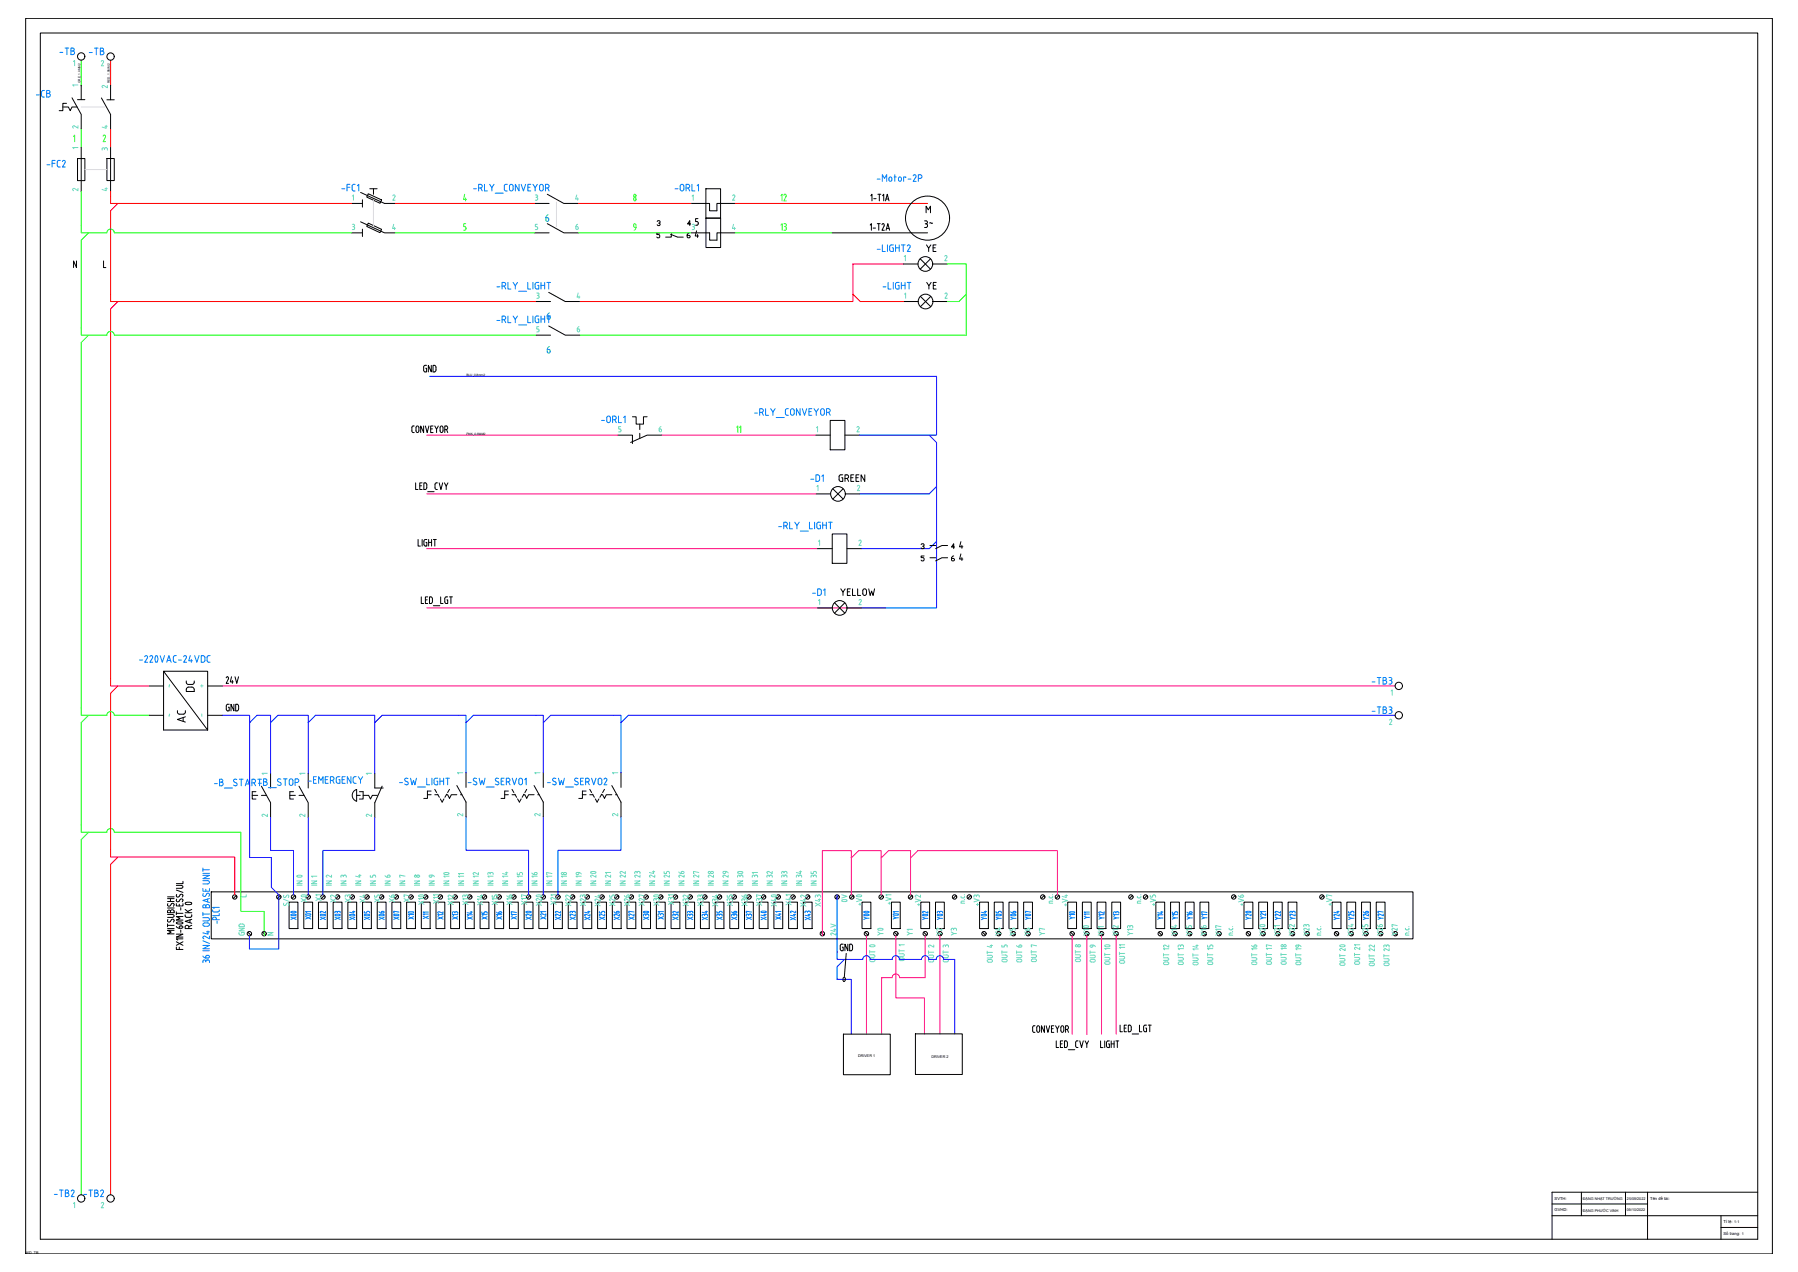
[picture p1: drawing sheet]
<svg xmlns="http://www.w3.org/2000/svg" width="1189mm" height="841mm" viewBox="0 0 1189 841" stroke-linecap="round" stroke-linejoin="round" font-family="sans-serif">
<defs><g id="words">
<text font-size="11.9" x="129" y="615" transform="rotate(-90 129 615)">RACK 0</text>
<g font-size="10.1" fill="#007fff">
<text x="312" y="129">-RLY_CONVEYOR</text>
<text x="498" y="277">-RLY_CONVEYOR</text>
<text x="514" y="352">-RLY_LIGHT</text>
<text x="839" y="619" transform="rotate(-90 839 619)">Y20</text>
</g>
<g font-size="10.1" fill="#6eddc1">
<text x="205" y="599" transform="rotate(-90 205 599)">X0</text>
<text x="283" y="599" transform="rotate(-90 283 599)">X10</text>
<text x="361" y="600" transform="rotate(-90 361 600)">X20</text>
<text x="438" y="600" transform="rotate(-90 438 600)">X30</text>
<text x="572" y="600" transform="rotate(-90 572 600)">+V0</text>
<text x="563" y="602" transform="rotate(-90 563 602)">0V</text>
<text x="586" y="621" transform="rotate(-90 586 621)">Y0</text>
</g>
<text font-size="10.1" fill="#00f" x="581" y="637" transform="rotate(-90 581 637)">OUT 0</text>
<g font-size="9.7" fill="#007fff">
<text x="328" y="194">-RLY_LIGHT</text>
<text x="328" y="216">-RLY_LIGHT</text>
<text x="516" y="600" transform="rotate(-90 516 600)">X40</text>
<text x="722" y="619" transform="rotate(-90 722 619)">Y10</text>
</g>
<text font-size="9.7" fill="#6eddc1" x="194" y="602" transform="rotate(-90 194 602)">S/S</text>
<g font-size="9.3">
<text x="130" y="459" transform="rotate(-90 130 459)">DC</text>
<text x="124" y="479" transform="rotate(-90 124 479)">AC</text>
</g>
<g font-size="8.4" fill="#007fff">
<text x="39" y="37">-TB</text>
<text x="30" y="112">-FC2</text>
<text x="579" y="168">-LIGHT2</text>
<text x="397" y="281">-ORL1</text>
<text x="535" y="320">-D1</text>
<text x="906" y="454">-TB3</text>
<text x="906" y="473">-TB3</text>
<text x="203" y="519">-EMERGENCY</text>
<text x="198" y="611" transform="rotate(-90 198 611)">X00</text>
<text x="207" y="611" transform="rotate(-90 207 611)">X01</text>
<text x="217" y="611" transform="rotate(-90 217 611)">X02</text>
<text x="227" y="611" transform="rotate(-90 227 611)">X03</text>
<text x="236" y="611" transform="rotate(-90 236 611)">X04</text>
<text x="246" y="611" transform="rotate(-90 246 611)">X05</text>
<text x="256" y="611" transform="rotate(-90 256 611)">X06</text>
<text x="266" y="611" transform="rotate(-90 266 611)">X07</text>
<text x="275" y="610" transform="rotate(-90 275 610)">X10</text>
<text x="353" y="609" transform="rotate(-90 353 609)">X20</text>
<text x="431" y="609" transform="rotate(-90 431 609)">X30</text>
<text x="508" y="609" transform="rotate(-90 508 609)">X40</text>
<text x="576" y="611" transform="rotate(-90 576 611)">Y00</text>
<text x="596" y="611" transform="rotate(-90 596 611)">Y01</text>
<text x="615" y="611" transform="rotate(-90 615 611)">Y02</text>
<text x="625" y="611" transform="rotate(-90 625 611)">Y03</text>
<text x="654" y="611" transform="rotate(-90 654 611)">Y04</text>
<text x="664" y="611" transform="rotate(-90 664 611)">Y05</text>
<text x="673" y="611" transform="rotate(-90 673 611)">Y06</text>
<text x="683" y="611" transform="rotate(-90 683 611)">Y07</text>
<text x="712" y="610" transform="rotate(-90 712 610)">Y10</text>
<text x="829" y="609" transform="rotate(-90 829 609)">Y20</text>
</g>
<g font-size="8.4">
<text x="610" y="152">3~</text>
<text x="612" y="168">YE</text>
<text x="279" y="247">GND</text>
<text x="554" y="320">GREEN</text>
<text x="149" y="471">GND</text>
</g>
<g font-size="7.9" fill="#007fff">
<text x="58" y="37">-TB</text>
<text x="23" y="65">-CB</text>
<text x="579" y="121">-Motor-2P</text>
<text x="225" y="127">-FC1</text>
<text x="446" y="127">-ORL1</text>
<text x="583" y="192">-LIGHT</text>
<text x="361" y="212">6</text>
<text x="536" y="395">-D1</text>
<text x="35" y="792">-TB2</text>
<text x="54" y="792">-TB2</text>
</g>
<g font-size="7.9" fill="#00b8b8">
<text x="360" y="147">6</text>
<text x="361" y="235">6</text>
</g>
<g font-size="7.9">
<text x="575" y="153">1-T2A</text>
<text x="612" y="192">YE</text>
<text x="271" y="287">CONVEYOR</text>
<text x="555" y="395">YELLOW</text>
<text x="149" y="453">24V</text>
<text x="555" y="630">GND</text>
<text x="682" y="684">CONVEYOR</text>
</g>
<g font-size="7.1" fill="#6edd00">
<text x="521" y="134" transform="rotate(-90 521 134)">12</text>
<text x="521" y="153" transform="rotate(-90 521 153)">13</text>
</g>
<g font-size="7.1" fill="#6eddc1">
<text x="380" y="153">6</text>
<text x="435" y="287">6</text>
<text x="259" y="586" transform="rotate(-90 259 586)">IN 6</text>
<text x="454" y="586" transform="rotate(-90 454 586)">IN 26</text>
<text x="213" y="597" transform="rotate(-90 213 597)">X1</text>
<text x="223" y="598" transform="rotate(-90 223 598)">X2</text>
<text x="243" y="598" transform="rotate(-90 243 598)">X4</text>
<text x="262" y="598" transform="rotate(-90 262 598)">X6</text>
<text x="272" y="597" transform="rotate(-90 272 597)">X7</text>
<text x="291" y="598" transform="rotate(-90 291 598)">X11</text>
<text x="301" y="599" transform="rotate(-90 301 599)">X12</text>
<text x="311" y="599" transform="rotate(-90 311 599)">X13</text>
<text x="320" y="599" transform="rotate(-90 320 599)">X14</text>
<text x="330" y="599" transform="rotate(-90 330 599)">X15</text>
<text x="340" y="599" transform="rotate(-90 340 599)">X16</text>
<text x="350" y="599" transform="rotate(-90 350 599)">X17</text>
<text x="369" y="599" transform="rotate(-90 369 599)">X21</text>
<text x="427" y="600" transform="rotate(-90 427 600)">X27</text>
<text x="447" y="599" transform="rotate(-90 447 599)">X31</text>
<text x="591" y="599" transform="rotate(-90 591 599)">+V1</text>
<text x="882" y="600" transform="rotate(-90 882 600)">+V7</text>
<text x="388" y="600" transform="rotate(-90 388 600)">X23</text>
<text x="398" y="600" transform="rotate(-90 398 600)">X24</text>
<text x="408" y="600" transform="rotate(-90 408 600)">X25</text>
<text x="418" y="600" transform="rotate(-90 418 600)">X26</text>
<text x="456" y="600" transform="rotate(-90 456 600)">X32</text>
<text x="466" y="600" transform="rotate(-90 466 600)">X33</text>
<text x="476" y="600" transform="rotate(-90 476 600)">X34</text>
<text x="485" y="600" transform="rotate(-90 485 600)">X35</text>
<text x="495" y="600" transform="rotate(-90 495 600)">X36</text>
<text x="534" y="600" transform="rotate(-90 534 600)">X42</text>
<text x="544" y="600" transform="rotate(-90 544 600)">X43</text>
<text x="610" y="600" transform="rotate(-90 610 600)">+V2</text>
<text x="649" y="600" transform="rotate(-90 649 600)">+V3</text>
<text x="707" y="600" transform="rotate(-90 707 600)">+V4</text>
<text x="765" y="600" transform="rotate(-90 765 600)">+V5</text>
<text x="824" y="600" transform="rotate(-90 824 600)">+V6</text>
<text x="163" y="619" transform="rotate(-90 163 619)">GND</text>
<text x="605" y="619" transform="rotate(-90 605 619)">Y1</text>
<text x="624" y="619" transform="rotate(-90 624 619)">Y2</text>
<text x="634" y="619" transform="rotate(-90 634 619)">Y3</text>
<text x="663" y="619" transform="rotate(-90 663 619)">Y4</text>
<text x="682" y="619" transform="rotate(-90 682 619)">Y6</text>
<text x="692" y="619" transform="rotate(-90 692 619)">Y7</text>
<text x="731" y="619" transform="rotate(-90 731 619)">Y11</text>
<text x="740" y="619" transform="rotate(-90 740 619)">Y12</text>
<text x="750" y="619" transform="rotate(-90 750 619)">Y13</text>
<text x="779" y="619" transform="rotate(-90 779 619)">Y14</text>
<text x="789" y="619" transform="rotate(-90 789 619)">Y15</text>
<text x="809" y="619" transform="rotate(-90 809 619)">Y17</text>
<text x="847" y="619" transform="rotate(-90 847 619)">Y21</text>
<text x="857" y="619" transform="rotate(-90 857 619)">Y22</text>
<text x="867" y="619" transform="rotate(-90 867 619)">Y23</text>
<text x="896" y="619" transform="rotate(-90 896 619)">Y24</text>
<text x="906" y="619" transform="rotate(-90 906 619)">Y25</text>
<text x="915" y="619" transform="rotate(-90 915 619)">Y26</text>
<text x="925" y="619" transform="rotate(-90 925 619)">Y27</text>
<text x="628" y="637" transform="rotate(-90 628 637)">OUT 3</text>
<text x="658" y="637" transform="rotate(-90 658 637)">OUT 4</text>
<text x="667" y="637" transform="rotate(-90 667 637)">OUT 5</text>
<text x="677" y="637" transform="rotate(-90 677 637)">OUT 6</text>
<text x="687" y="637" transform="rotate(-90 687 637)">OUT 7</text>
<text x="716" y="637" transform="rotate(-90 716 637)">OUT 8</text>
<text x="774" y="639" transform="rotate(-90 774 639)">OUT 12</text>
<text x="793" y="639" transform="rotate(-90 793 639)">OUT 14</text>
<text x="832" y="639" transform="rotate(-90 832 639)">OUT 16</text>
<text x="861" y="639" transform="rotate(-90 861 639)">OUT 19</text>
<text x="910" y="640" transform="rotate(-90 910 640)">OUT 22</text>
<text x="920" y="640" transform="rotate(-90 920 640)">OUT 23</text>
</g>
<g font-size="7.1" fill="#007fff">
<text x="333" y="609" transform="rotate(-90 333 609)">X16</text>
<text x="372" y="609" transform="rotate(-90 372 609)">X22</text>
<text x="382" y="609" transform="rotate(-90 382 609)">X23</text>
<text x="391" y="609" transform="rotate(-90 391 609)">X24</text>
<text x="401" y="609" transform="rotate(-90 401 609)">X25</text>
<text x="411" y="609" transform="rotate(-90 411 609)">X26</text>
<text x="421" y="609" transform="rotate(-90 421 609)">X27</text>
<text x="450" y="609" transform="rotate(-90 450 609)">X32</text>
<text x="459" y="609" transform="rotate(-90 459 609)">X33</text>
<text x="469" y="609" transform="rotate(-90 469 609)">X34</text>
<text x="479" y="609" transform="rotate(-90 479 609)">X35</text>
<text x="489" y="609" transform="rotate(-90 489 609)">X36</text>
<text x="498" y="609" transform="rotate(-90 498 609)">X37</text>
<text x="527" y="609" transform="rotate(-90 527 609)">X42</text>
<text x="537" y="609" transform="rotate(-90 537 609)">X43</text>
<text x="790" y="609" transform="rotate(-90 790 609)">Y16</text>
<text x="858" y="609" transform="rotate(-90 858 609)">Y23</text>
<text x="887" y="609" transform="rotate(-90 887 609)">Y24</text>
<text x="896" y="609" transform="rotate(-90 896 609)">Y25</text>
<text x="906" y="609" transform="rotate(-90 906 609)">Y26</text>
<text x="916" y="609" transform="rotate(-90 916 609)">Y27</text>
<text x="799" y="619" transform="rotate(-90 799 619)">Y16</text>
</g>
<text font-size="7.1" fill="#00f" x="619" y="637" transform="rotate(-90 619 637)">OUT 2</text>
<g font-size="6.6" fill="#6eddc1">
<text x="233" y="598" transform="rotate(-90 233 598)">X3</text>
<text x="252" y="598" transform="rotate(-90 252 598)">X5</text>
<text x="505" y="600" transform="rotate(-90 505 600)">X37</text>
<text x="524" y="599" transform="rotate(-90 524 599)">X41</text>
<text x="379" y="600" transform="rotate(-90 379 600)">X22</text>
<text x="554" y="619" transform="rotate(-90 554 619)">24V</text>
<text x="672" y="619" transform="rotate(-90 672 619)">Y5</text>
<text x="725" y="637" transform="rotate(-90 725 637)">OUT 9</text>
<text x="852" y="639" transform="rotate(-90 852 639)">OUT 18</text>
</g>
<text font-size="6.6" fill="#007fff" x="848" y="609" transform="rotate(-90 848 609)">Y22</text>
<text font-size="6.2" fill="#6edd00" x="491" y="287" transform="rotate(-90 491 287)">11</text>
<g font-size="5.3" fill="#6eddc1">
<text x="67" y="86">4</text>
<text x="67" y="127">4</text>
<text x="639" y="598" transform="rotate(-90 639 598)">n.c.</text>
<text x="875" y="619" transform="rotate(-90 875 619)">n.c.</text>
<text x="933" y="619" transform="rotate(-90 933 619)">n.c.</text>
</g>
<g font-size="4.9" fill="#6eddc1">
<text x="47" y="86">2</text>
<text x="67" y="101">3</text>
<text x="173" y="541">2</text>
<text x="197" y="541">2</text>
<text x="241" y="541">2</text>
<text x="302" y="541">2</text>
<text x="353" y="541">2</text>
<text x="404" y="541">2</text>
<text x="176" y="619">N</text>
</g>
<g font-size="4.4" fill="#6eddc1">
<text x="67" y="59">2</text>
<text x="47" y="127">2</text>
<text x="132" y="455">+</text>
<text x="158" y="594">L</text>
</g>
<g font-size="3.5" fill="#6eddc1">
<text x="47" y="58">1</text>
<text x="47" y="99">1</text>
<text x="173" y="513">1</text>
<text x="197" y="513">1</text>
<text x="241" y="513">1</text>
<text x="302" y="513">1</text>
<text x="353" y="513">1</text>
<text x="404" y="513">1</text>
</g>
<g font-size="2.7">
<text x="1028" y="793">SVTH:</text>
<text x="1091" y="794">Tên đề tài:</text>
<text x="1028" y="801">GVHD:</text>
<text x="1140" y="809">Tỉ lệ: 1:1</text>
<text x="1140" y="817">Số trang: 1</text>
</g>
<g font-size="2.4">
<text x="567" y="699">DRIVER 1</text>
<text x="616" y="699">DRIVER 2</text>
<text x="1047" y="794">ĐẶNG NHẬT TRƯỜNG</text>
<text x="1076" y="793">25/09/2022</text>
<text x="1047" y="801">ĐẶNG PHƯỚC VINH</text>
<text x="1076" y="801">09/10/2022</text>
<text x="17" y="829">WD_TB</text>
</g>
<g font-size="2">
<text x="53" y="55" transform="rotate(-90 53 55)">GRE_1.0MM2</text>
<text x="73" y="55" transform="rotate(-90 73 55)">RED_1.5MM2</text>
<text x="308" y="248">BLU_0.8mm2</text>
<text x="308" y="287">PNK_0.8MM2</text>
</g>
</g></defs>
<!-- layer: 0 -->
<path d="M17 12h1155v817h-1155zM27 22h1135v797h-1135zM558 684h31v27h-31zM605 684h31v26h-31zM1026 796h63M1046 788v16M1075 788v16M1089 788v31M1162 788h-136v31M1026 804h136M1138 804v15M1138 812h24" fill="none" stroke="#000" stroke-width=".66"/>
<!-- layer: BLK_ -->
<path d="M550 154h63" fill="none" stroke="#000" stroke-width=".66"/>
<!-- layer: RED_1.5mm2 -->
<path d="M73 40v16M73 85v13M73 127v8h5l-5 4v60h281M78 135h154M262 135h91M383 135h74M486 135h127M597 175h-33v20M78 199l-5 5v250h25M383 199h181v-4l5 4h28M78 454l-5 4v109h82v25M78 567l-5 5v218" fill="none" stroke="#f00" stroke-width=".66"/>
<!-- layer: SYMS -->
<g fill="none" stroke="#000" stroke-width=".66">
<path d="M54 56v10M73 56v10M42 71h3l1 2 2-2h3M44 68h-2v5h-3M48 65l6 11v9M51 66h5M67 65l6 11v9M71 66h5M54 98v29M73 98v29M51 105h5v14h-5zM71 105h5v14h-5z"/>
<path d="M232 135h8M238 127l16 8h8M240 132v5M243 128l9 4-1 2-9-4zM245 125h4M247 125v3M353 135h10M362 128l11 7h10M457 135h12v4h5v-4h12M467 125h9v19h-9zM232 154h8M238 147l16 7h8"/>
<path d="M240 152v4M243 148l9 4-1 2-9-4zM353 154h10M362 148l11 6h10M457 154h12v5h5v-5h12M467 144h9v20h-9zM597 175h10M608 171l7 7M615 171l-7 7M617 175h9M354 199h10M363 193l11 6h9"/>
<path d="M597 199h10M609 196l6 7M615 196l-6 7M617 199h10M363 216l11 6h9M354 222h10M418 276h3v4h4v-4h3M549 278h10v19h-10zM408 288h10v5M423 280v4M423 286v4M438 288h-10l-11 5"/>
<path d="M539 288h10M559 288h9M540 327h9M551 323l7 7M558 323l-7 7M559 327h10M550 353h10v19h-10zM541 363h9M560 363h10M552 399l7 6M559 399l-7 6M541 402h9"/>
<path d="M560 402h10M98 454h10M108 444h29v39zM108 444v39h29M137 454h10M98 473h10M137 473h10M173 520l6 11v9M179 511v10M198 520l6 11v9M248 511v10h5M253 520l-5 11v9"/>
<path d="M302 519l6 11v10M308 511v10M353 519l6 11v10M359 511v10M405 519l6 11v10M411 511v10M167 526h3M169 523h-2v5h2M173 526h3M192 526h3M194 523h-2v5h2M198 526h3"/>
<path d="M234 523l2-1v8a4 4 0 0 1-2-7zM236 526h2M238 523h2v5h-2M240 526h4l1 2 1-2h4M283 525h2M285 523h-2v5h-3M287 525h3M287 522l2 2M289 525l2 2M291 528l1 2 2-2M295 525h1l1 3 1-3h4M295 525l-1 2"/>
<path d="M297 522l-1 2M304 525h1M334 525h2M336 523h-2v5h-3M339 525h2M339 522l1 2M340 525l2 2M342 528l1 2 2-2M346 525h1l1 3 1-3h4M346 525l-1 2M348 522l-1 2M356 525h1"/>
<path d="M385 525h3M388 523h-3v5h-2M390 525h2M390 522l1 2M392 525l1 2M394 528l1 2 1-2M398 525l2 3 1-3h4M398 525l-1 2M400 522l-2 2M407 525h1M140 590h794v31h-794zM156 592l-2 2"/>
<path d="M191 596h6v18h-6zM201 596h6v18h-6zM211 596h5v18h-5zM220 596h6v18h-6zM230 596h6v18h-6zM240 596h6v18h-6zM249 596h6v18h-6zM259 596h6v18h-6zM269 596h6v18h-6zM279 596h5v18h-5zM288 596h6v18h-6zM298 596h6v18h-6z"/>
<path d="M308 596h6v18h-6zM317 596h6v18h-6zM327 596h6v18h-6zM337 596h6v18h-6zM347 596h5v18h-5zM356 596h6v18h-6zM366 596h6v18h-6zM376 596h6v18h-6zM385 596h6v18h-6zM395 596h6v18h-6zM405 596h6v18h-6zM415 596h5v18h-5z"/>
<path d="M424 596h6v18h-6zM434 596h6v18h-6zM444 596h6v18h-6zM453 596h6v18h-6zM463 596h6v18h-6zM473 596h6v18h-6zM483 596h5v18h-5zM492 596h6v18h-6zM502 596h6v18h-6zM512 596h6v18h-6zM521 596h6v18h-6zM531 596h6v18h-6z"/>
<path d="M570 596h6v18h-6zM584 592l-2 2M589 596h6v18h-6zM603 592l-2 2M609 596h6v18h-6zM619 596h5v18h-5zM632 592l-2 2M642 592l-2 2M648 596h6v18h-6zM657 596h6v18h-6zM667 596h6v18h-6zM677 596h6v18h-6z"/>
<path d="M691 592l-3 2M700 592l-2 2M706 596h6v18h-6zM716 596h6v18h-6zM725 596h6v18h-6zM735 596h6v18h-6zM749 592l-2 2M759 592l-3 2M764 596h6v18h-6zM774 596h6v18h-6zM784 596h6v18h-6zM793 596h6v18h-6z"/>
<path d="M817 592l-2 2M823 596h5v18h-5zM832 596h6v18h-6zM842 596h6v18h-6zM852 596h6v18h-6zM875 592l-2 2M881 596h6v18h-6zM891 596h5v18h-5zM900 596h6v18h-6zM910 596h6v18h-6zM164 616l2 2M174 616l2 2"/>
<path d="M543 616l2 2M591 616l2 2M611 616l2 2M650 616l2 2M708 616l2 2M766 616l2 2M824 616l3 2M883 616l2 2"/>
<circle cx="54" cy="37" r="2.4"/>
<circle cx="73" cy="37" r="2.4"/>
<circle cx="613" cy="144" r="15"/>
<circle cx="612" cy="175" r="5"/>
<circle cx="612" cy="199" r="5"/>
<circle cx="554" cy="327" r="5"/>
<circle cx="555" cy="402" r="5"/>
<circle cx="925" cy="454" r="2.4"/>
<circle cx="925" cy="473" r="2.4"/>
<circle cx="155" cy="593" r="1.5"/>
<circle cx="583" cy="593" r="1.5"/>
<circle cx="602" cy="593" r="1.5"/>
<circle cx="631" cy="593" r="1.5"/>
<circle cx="641" cy="593" r="1.5"/>
<circle cx="689" cy="593" r="1.5"/>
<circle cx="699" cy="593" r="1.5"/>
<circle cx="748" cy="593" r="1.5"/>
<circle cx="757" cy="593" r="1.5"/>
<circle cx="816" cy="593" r="1.5"/>
<circle cx="874" cy="593" r="1.5"/>
<circle cx="165" cy="617" r="1.5"/>
<circle cx="175" cy="617" r="1.5"/>
<circle cx="544" cy="617" r="1.5"/>
<circle cx="592" cy="617" r="1.5"/>
<circle cx="612" cy="617" r="1.5"/>
<circle cx="651" cy="617" r="1.5"/>
<circle cx="709" cy="617" r="1.5"/>
<circle cx="767" cy="617" r="1.5"/>
<circle cx="825" cy="617" r="1.5"/>
<circle cx="884" cy="617" r="1.5"/>
<circle cx="54" cy="792" r="2.4"/>
<circle cx="73" cy="792" r="2.4"/>
</g>
<!-- layer: TERMS -->
<g fill="none" stroke="#6eddc1" stroke-width=".66">
<path d="M49 41v-1v3M67 41a.8 .8 0 0 1 1-1 .8 .8 0 0 1 0 1l-1 3h2M233 130l1-1v3M260 129a.8 .8 0 0 1 1 0 .8 .8 0 0 1 0 1l-1 2h1M381 129v3h2M382 131v1M458 130v-1v3M484 129a.8 .8 0 0 1 1 0 .8 .8 0 0 1 1 1l-2 2h2M233 148h1M233 150h1M234 148a.8 .8 0 0 1 0 1 .8 .8 0 0 1 0 1M234 150a1 1 0 0 1 0 1 1 1 0 0 1 0 1h-1"/>
<path d="M260 148v3h2M261 150v2M355 148h-1v2h1a1 1 0 0 1 1 1 1 1 0 0 1-1 1h-1M458 148h.1M458 150h.1M458 148a.8 .8 0 0 1 1 1 .8 .8 0 0 1-1 1M458 150a1 1 0 0 1 1 1 1 1 0 0 1-1 1M485 148l-1 3h2M486 150v2M598 170l1-1v3M625 169a.8 .8 0 0 1 1 0 .8 .8 0 0 1 0 1l-1 2h1M356 196v1h-1"/>
<path d="M382 194v2h1M383 196v1M598 195l1-1v3M625 194a.8 .8 0 0 1 1 0 .8 .8 0 0 1 0 1l-1 2h1M356 219h-1M382 218h1a.9 .9 0 0 1 0 1 .9 .9 0 0 1-1 0zM383 216l-1 2M410 284a1 1 0 0 1 1 1 1 1 0 0 1-1 1h-1M540 283l1-1v4M567 283a.8 .8 0 0 1 1-1 .8 .8 0 0 1 0 1l-1 3h1M540 322l1-1v3M568 322l-1 2h1"/>
<path d="M541 358l1-1v4M568 358a.8 .8 0 0 1 1-1 .8 .8 0 0 1 0 1l-1 3h1M541 397l1-1v4M569 398l-1 2h2M112 453v1M920 457l1-1v4M112 472v2M133 472v2M919 476a.8 .8 0 0 1 1 0 .8 .8 0 0 1 0 1l-1 2h1M196 579h1a1.6 1.6 0 0 1 3 1h-1a1.9 1.9 0 0 1-3-1zM210 579h-4l1 1M217 579a.7 .7 0 0 0-1 0 .7 .7 0 0 0 0 1"/>
<path d="M219 579v1l-2-1M225 579v1M225 579a.8 .8 0 0 1 1 0 .8 .8 0 0 1 1 0h1h1M227 579v1M229 579v1M237 579h2M238 578v2l-3-1M245 579v1h1v-1M246 579h2M248 579v1M268 579h-4l1 1M286 579l1 1"/>
<path d="M286 579h-2a.8 .8 0 0 0 0 1 .8 .8 0 0 0 1 0l1-1M286 579h.1M294 578h-1a2 2 0 0 1 4 0M294 578h3M297 579h-4l1 1M307 579h-4l1 1M307 578h-4h1M316 579h-3l1 1M316 577v1l-2-1a.7 .7 0 0 0-1 0 .7 .7 0 0 0 0 1M324 578a.8 .8 0 0 0-1-1 .8 .8 0 0 0 0 1M325 577l-1 1M325 577h1v1"/>
<path d="M326 579h-3v1M334 577h2M335 577v1h-3M336 579h-4l1 1M342 577v1h2v-1h1v1M345 579h-3l1 1M352 577l1 1M353 577h1a.8 .8 0 0 1 1 0 .8 .8 0 0 1-1 1h-1zM355 579h-3v1M365 579h-4l1 1M365 578l-4-1 1 1M375 579h-4l1 1"/>
<path d="M383 577v1a1 1 0 0 1-2 0 .9 .9 0 0 1 0-1h2l1 1M384 579h-3l1 1M391 577v-1a1.6 1.6 0 0 1 3 1h-1a1.6 1.6 0 0 1-2 0zM394 579v1l-2-1a.7 .7 0 0 0-1 0 .7 .7 0 0 0 0 1M404 579v1l-3-1a.7 .7 0 0 0-1 0 .7 .7 0 0 0 1 1M404 577h-4l1 1M413 579v1l-2-1a.7 .7 0 0 0-1 0 .7 .7 0 0 0 1 1M413 576v2l-2-2a.7 .7 0 0 0-1 1 .7 .7 0 0 0 1 1M421 577l1-1h1v2M421 577h.1M421 577a.8 .8 0 0 0-1-1 .8 .8 0 0 0 0 1v1M423 579v1l-2-1a.7 .7 0 0 0-1 0 .7 .7 0 0 0 0 1"/>
<path d="M431 576h2M432 576v2l-3-1M433 579v1l-2-1a1 1 0 0 0-2 0 .7 .7 0 0 0 1 1M439 576v2h2v-2h1l1 1v1M440 579a.7 .7 0 0 0-1 0 .7 .7 0 0 0 1 1M443 579v1l-3-1M462 579v1l-2-1a.7 .7 0 0 0-1 0 .7 .7 0 0 0 0 1M462 577l-3-1v2M472 579v1l-3-1a.7 .7 0 0 0-1 0 .7 .7 0 0 0 1 1M480 576v1a1.1 1.1 0 0 1-2 1 1 1 0 0 1 0-2h2l1 1M481 579v1l-2-1a.7 .7 0 0 0-1 0 .7 .7 0 0 0 1 1M488 579a.8 .8 0 0 1 1 0h1h1"/>
<path d="M488 579v1M488 577v-1a1.6 1.6 0 0 1 3 1h-1a1.6 1.6 0 0 1-2 0zM489 579v1M491 579v1M497 579v1M497 579a.8 .8 0 0 1 1 0 .8 .8 0 0 1 1 0h1h1M499 579v1M501 577h-4l1 1M501 579v1M507 579v1M507 579a.8 .8 0 0 1 1 0 .8 .8 0 0 1 1 0h2M509 579v1"/>
<path d="M511 576v2l-3-2a.7 .7 0 0 0-1 1 .7 .7 0 0 0 1 1M511 579v1M517 579a.8 .8 0 0 1 1 0h1h1M517 579v1M518 577a.8 .8 0 0 0 0-1 .8 .8 0 0 0-1 1v1M518 577l1-1h1v2M518 577h.1M518 579v1M520 579v1M527 579a.8 .8 0 0 1 1 0h1h1M527 579v1M528 579v1"/>
<path d="M529 576h1M529 576v2l-2-1M530 579v1M536 576v2h2v-2h1l1 1v1M536 579v1M536 579a.8 .8 0 0 1 1 0 .8 .8 0 0 1 1 0h1h1M538 579v1M540 579v1M206 582h4l-4 2h4M206 585h4M216 582h3l-3 2h3M216 585h3"/>
<path d="M225 582h4l-4 2h4M225 585h4M235 582h4l-4 2h4M235 585h4M245 582h3l-3 2h3M245 585h3M264 582h4l-4 2h4M264 585h4M284 582h3l-3 2h3M284 585h3M293 582h4l-4 2h4M293 585h4"/>
<path d="M303 582h4l-4 2h4M303 585h4M313 582h3l-3 2h3M313 585h3M323 582h3l-3 2h3M323 585h3M332 582h4l-4 2h4M332 585h4M342 582h3l-3 2h3M342 585h3M361 582h4l-4 2h4M361 585h4"/>
<path d="M371 582h4l-4 2h4M371 585h4M381 582h3l-3 2h3M381 585h3M391 582h3l-3 2h3M391 585h3M400 582h4l-4 2h4M400 585h4M410 582h3l-3 2h3M410 585h3M420 582h3l-3 2h3M420 585h3"/>
<path d="M439 582h4l-4 2h4M439 585h4M459 582h3l-3 2h3M459 585h3M468 582h4l-4 2h4M468 585h4M478 582h3l-3 2h3M478 585h3M488 582h3l-3 2h3M488 585h3M497 582h4l-4 2h4M497 585h4"/>
<path d="M507 582h4l-4 2h4M517 582h3l-3 2h3M517 585h3M527 582h3l-3 2h3M527 585h3M536 582h4l-4 2h4M536 585h4M694 593v1h1l1-1M696 595h.1M696 592h.1M696 596h-2v1h2M752 593v1h2v-1"/>
<path d="M754 595h.1M754 592h.1M754 596h-2v1h2M813 614v1h2v-1M815 616h.1M815 613h.1M815 617h-2v1h2M594 631h3a.9 .9 0 0 1 1 0 .9 .9 0 0 1-1 1h-3M594 629h4M594 628v2M595 634l2-1a.9 .9 0 0 1 1 1 .9 .9 0 0 1-1 1h-2zM598 625h-4h1"/>
<path d="M730 633h3a.9 .9 0 0 1 1 1 .9 .9 0 0 1-1 1h-3M730 631h4M730 630v2M731 625a1.6 1.6 0 0 1 3 1h-1a1.6 1.6 0 0 1-2-1zM731 636h2a.9 .9 0 0 1 1 1 .9 .9 0 0 1-1 1l-2-1zM734 627h-4l1 1M740 632h3M740 634h3M740 630h4M740 630v1M743 635a.9 .9 0 0 1 1 1 .9 .9 0 0 1-1 1M743 632a.9 .9 0 0 1 1 1 .9 .9 0 0 1-1 1"/>
<path d="M743 635h-2a.9 .9 0 0 0-1 1 .9 .9 0 0 0 1 1h2M744 626h-4l1 1M744 625h-4h1M779 633h3a.9 .9 0 0 1 1 1 .9 .9 0 0 1-1 1h-3M779 631h4M779 630v2M779 636h3a.9 .9 0 0 1 1 1 .9 .9 0 0 1-1 1l-3-1zM781 625a.8 .8 0 0 0-1 0 .8 .8 0 0 0-1 0v1M781 625h1l1 1M781 625v1M783 627h-4l1 1M798 633h3a.9 .9 0 0 1 1 1 .9 .9 0 0 1-1 1h-3"/>
<path d="M798 625v1h2v-1h1h1v1M798 631h4M798 630v2M799 636h2a.9 .9 0 0 1 1 1 .9 .9 0 0 1-1 1l-2-1zM802 627h-4l1 1M837 633h3a.9 .9 0 0 1 1 1 .9 .9 0 0 1-1 1h-3M837 631h4M837 630v2M838 636h2a.9 .9 0 0 1 1 1 .9 .9 0 0 1-1 1l-2-1zM841 627h-4l1 1M841 625h-4l1 1M886 634h2a.9 .9 0 0 1 1 1 .9 .9 0 0 1-1 0h-2"/>
<path d="M886 632h3M886 631v2M886 625h1a1.6 1.6 0 0 1 2 1 1.6 1.6 0 0 1-3-1zM886 637h2a.9 .9 0 0 1 1 0 .9 .9 0 0 1-1 1h-2zM889 627v2l-2-2a.7 .7 0 0 0-1 0 .7 .7 0 0 0 0 1M896 633h2a.9 .9 0 0 1 1 1 .9 .9 0 0 1-1 1h-2M896 631h3M896 630v2M896 636h2a.9 .9 0 0 1 1 1 .9 .9 0 0 1-1 1l-2-1zM899 626v2l-2-2a.7 .7 0 0 0-1 1 .7 .7 0 0 0 0 1M899 625h-3M49 796v-1v4"/>
<path d="M67 796a.8 .8 0 0 1 1-1 .8 .8 0 0 1 0 1l-1 3h2"/>
<circle cx="275" cy="579" r=".7"/>
<circle cx="277" cy="579" r=".9"/>
<circle cx="372" cy="578" r=".7"/>
<circle cx="374" cy="578" r=".9"/>
<circle cx="469" cy="577" r=".7"/>
<circle cx="471" cy="577" r=".9"/>
</g>
<!-- layer: LINK -->
<path d="M54 71h15M71 112h-15M247 133v16M368 134v16" fill="none" stroke="#dcdcdc" stroke-width=".66"/>
<!-- layer: MISC -->
<g fill="none" stroke="#000" stroke-width=".66">
<path d="M612 141v-5l2 3 1-3v5M111 596h4M111 594h4M111 593h4M111 597v1a1 1 0 0 0 0 1 1 1 0 0 0 2 0v-1a1 1 0 0 1 2 0 1 1 0 0 1 0 1M113 594v2M121 583v1h-4M111 605h3a1 1 0 0 1 1 1 1 1 0 0 1-1 1h-3M111 614h4M111 612h4M111 611v2M111 600h4"/>
<path d="M111 608a1 1 0 0 0 0 2 1.1 1.1 0 0 0 2-1v-1a1.1 1.1 0 0 1 2 0 1.1 1.1 0 0 1 0 2M111 602h1h1a1.3 1.3 0 0 1 1 0 1.3 1.3 0 0 1 1 0v1h-4zM113 602v1M115 615h-4l2 1-2 1h4M117 618h4l-4 2h4M117 626v2h4M117 623l4 2M119 626v2M121 621h-4l1 1M121 623l-4 2"/>
</g>
<!-- layer: BLU_0.8mm2 -->
<g fill="none" stroke="#00f" stroke-width=".66">
<path d="M284 249h335v39h-51M614 288l5 5v29M569 327h45l5-5v36M570 363h44l5-5v44h-49M147 473h18v5l5-5h9v5l5-5h20v5l5-5h39v5l5-5h55v5l5-5h46v5l5-5h47v5l4-5h507M165 478v89h14v20l5 5v35h-19v-8M179 478v33M204 478v33M248 478v33M308 478v33M359 478v33M411 478v33"/>
<path d="M179 540v22h15v30M204 540v52M248 540v22h-34v30M308 540v22h41v30M359 540v52M411 540v22h-42v30M553 592v42h17M558 634l-5 5v9h10v36M614 634a2.5 2.5 0 0 0-2-2 2.5 2.5 0 0 0-3 2h-14a2.5 2.5 0 0 0-3-2 2.5 2.5 0 0 0-2 2h-15M619 634a2.5 2.5 0 0 1 2-2 2.5 2.5 0 0 1 3 2h7v50"/>
</g>
<!-- layer: GRE_1.0mm2 -->
<path d="M54 40v17M54 85v13M54 127v27h5l-5 5v63h17a2.5 2.5 0 0 1 2-3 2.5 2.5 0 0 1 3 3h278M59 154h12a2.5 2.5 0 0 1 2-3 2.5 2.5 0 0 1 3 3h156M262 154h91M383 154h74M486 154h64M626 175h13v47h-256M639 195l-5 4h-7M59 222l-5 4v247h5l-5 5v72h5l-5 5v235M59 473h12a2.5 2.5 0 0 1 2-3 2.5 2.5 0 0 1 3 3h22M59 550h12a2.5 2.5 0 0 1 2-2 2.5 2.5 0 0 1 3 2h83v53h16v16" fill="none" stroke="#0f0" stroke-width=".66"/>
<!-- layer: XREF -->
<g fill="none" stroke="#000" stroke-width=".66">
<path d="M435 146h1v1l-1 1M436 148v1h-1M436 154h-2v1l2 1v1h-2M443 155l5 2h4M444 154v3h-4M456 154l-2 1v2h1h1v-1h-2M457 148h-2l1-2v3M460 149h1M461 153l-1 3h2M461 155v2M461 145h-1v1h1a1.2 1.2 0 0 1 1 2 1.2 1.2 0 0 1-1 1M635 358l-1 4h3"/>
<path d="M609 360h1h1l-1 1M611 361v1v1l-2-1M611 368h-2v1h2v2l-2-1M615 361h4M615 369h4M627 361h-4l-4 2M627 369h-4l-4 2M631 368l-2 1v1l2 1v-1v-1h-2M631 362h-2l2-2v3M635 366l-1 4h3M636 361v2M636 369v2"/>
</g>
<!-- layer: WIREFIXED -->
<g fill="none" stroke="#000" stroke-width=".66">
<path d="M576 129l1-1v5M578 131h1M580 128h2M581 128v5M584 129v-1v5M586 133l1-5 1 5M586 132h1M51 173v4l-2-4v4M68 173v4h2M275 319v5h1M279 319h-1v5h1M289 319l-1 1v3v1h1"/>
<path d="M290 319l2 5 1-5M294 319l1 2 1-2M278 321h1M282 322v1l-2 1v-5l2 1v2M283 325h4M295 321v3M276 357v4h2M279 357v4M280 358v3h2v-2M281 357l-1 1M281 357h1M283 357v4"/>
<path d="M283 359h2M285 357v4M287 357h1M287 357v4M279 395v4h1M281 397h1M283 395h-2v4h2M286 398l-1 1h-1v-4h2v3M291 395v4h2M294 396v2M295 397h1v2h-1l-1-1M296 395h-1l-1 1"/>
<path d="M297 395h2M298 395v4M287 400h4M560 630l-2 16-1 1v1l1 1 1-1v-2M741 678v4h1M743 680h2M745 678h-2v4h2M746 678h1l1 1v2l-1 1h-1zM753 678v4h2M758 678h-1l-1 1v3h2v-2M759 678h2M760 678v4"/>
<path d="M698 688v5h2M701 690h1M703 688h-2v5h2M704 688h1l1 1v3l-1 1h-1zM706 694h5M712 688l-1 1v2l1 2M712 693h1M712 688h1M714 688l1 5 1-5M717 688l2 2 1-2M719 690v3M728 688v5h1"/>
<path d="M730 688v5M734 688h-2v1v3l2 1v-3h-1M735 690h2M735 688v5M737 688v5M738 688h2M739 688v5M749 684h4"/>
</g>
<!-- layer: PNK_0.8mm2 -->
<g fill="none" stroke="#ff007f" stroke-width=".66">
<path d="M282 288h126M438 288h101M282 327h258M282 363h259M282 402h303M147 454h775M563 567v25M583 567v25M602 567v25M699 592v-30h-92l-5 5v-5h-15l-4 5v-5h-15l-5 5v-5h-19v57M573 619v65M592 619v41h19v24"/>
<path d="M612 619v27h-17a2.5 2.5 0 0 0-3-2 2.5 2.5 0 0 0-2 2h-7v38M621 619v65M709 619v65M719 619v65M728 619v65M738 619v65"/>
</g>
<!-- layer: WIRENO -->
<g fill="none" stroke="#6edd00" stroke-width=".66">
<path d="M49 90v-1v5M68 90a.8 .8 0 0 1 1-1 1.1 1.1 0 0 1 1 2l-2 3h2M307 128l-1 4h2M308 131v2M419 131v-1a1.4 1.4 0 0 1 2 2 1 1 0 0 1-2 0zM308 148h-1v2a1.3 1.3 0 0 1 1 1 1.3 1.3 0 0 1-1 1M420 150a1.1 1.1 0 0 1-1-1 1.1 1.1 0 0 1 1-1 3 3 0 0 1-1 4M420 150h1"/>
<circle cx="420" cy="129" r=".9"/>
</g>
<!-- layer: TAGS -->
<g fill="none" stroke="#007fff" stroke-width=".66">
<path d="M92 436h2M96 434a1 1 0 0 1 1 0 1 1 0 0 1 0 1l-1 3h2M99 434a1 1 0 0 1 1 0 1 1 0 0 1 1 1l-2 3h2M103 434a2.3 2.3 0 0 1 1 2 2.3 2.3 0 0 1-1 2l-1-3zM106 433l1 5 2-5M110 438l2-5 1 5M111 437h2M117 433l-2 1v3v1h2M118 436h2M121 434a1 1 0 0 1 2 0 1 1 0 0 1 0 1l-2 3h2M126 433l-1 4h2M127 436v2"/>
<path d="M129 433l1 5 2-5M133 433l2 1v3v1h-2zM139 433l-2 1v3v1h2M142 518h2M145 515h1a1 1 0 0 1 1 1 1 1 0 0 1-1 1 1.2 1.2 0 0 1 2 1 1.4 1.4 0 0 1-2 2h-1zM145 517h1M156 518a1.2 1.2 0 0 1 0 2 1.2 1.2 0 0 1-2-1M157 515h-1a1.1 1.1 0 0 0-1 0 1.1 1.1 0 0 0 0 2l1 1M158 515h3M160 515v5M162 520l2-5 1 5M163 518h2"/>
<path d="M167 518h1a1.2 1.2 0 0 0 1-2 1.2 1.2 0 0 0-1-1h-1v5M168 518l1 2M170 515h3M171 518h2M172 515v5M174 515h1a1 1 0 0 1 1 1 1 1 0 0 1-1 1 1.2 1.2 0 0 1 2 1 1.2 1.2 0 0 1-2 1h-1zM174 517h1M186 515h-1a1.1 1.1 0 0 0-1 0 1.1 1.1 0 0 0 0 2h1a1.2 1.2 0 0 1 0 2 1.2 1.2 0 0 1-2 0M187 515h3M189 515v4M191 515a1.2 1.2 0 0 1 2 0 1.2 1.2 0 0 1 1 1v2a1.2 1.2 0 0 1-2 1 1.2 1.2 0 0 1-1-1zM195 517h1a1.2 1.2 0 0 0 2-1 1.2 1.2 0 0 0-2-1h-1v4"/>
<path d="M264 517h2M268 518l1 1M268 516l1 1a1 1 0 0 1 1 1 1 1 0 0 1-1 1M270 515h-1a1.1 1.1 0 0 0-1 0 1.1 1.1 0 0 0 0 1M271 515l1 4 1-3 1 3 1-4M282 515v4h2M286 515v4M289 515h-2v3l1 1h1v-3M291 515v4M291 516h2M293 515v4M295 515h2"/>
<path d="M296 515v4M310 517h1M313 518l1 1M314 515h1M314 515a1 1 0 0 0-1 0 1 1 0 0 0 0 1l2 1a1 1 0 0 1 0 1 1 1 0 0 1-1 1M317 515l1 4 1-3 1 3 1-4M327 518l2 1M330 515h-1a1.1 1.1 0 0 0-1 0 1.1 1.1 0 0 0 0 1l1 1a1 1 0 0 1 1 1 1 1 0 0 1-1 1M331 516h2M333 515h-2v4h2M335 517h1a1.2 1.2 0 0 0 1-1 1.2 1.2 0 0 0-1-1h-1v4M336 517l1 2"/>
<path d="M339 515l1 4 2-4M344 515h1v3a1.2 1.2 0 0 1-1 1 1.2 1.2 0 0 1-1-1zM347 516l1-1v4M362 517h2M365 518l2 1M368 515h-1a1.1 1.1 0 0 0-1 0 1.1 1.1 0 0 0 0 1l1 1a1 1 0 0 1 1 1 1 1 0 0 1-1 1M369 515l1 4 1-3 1 3 1-4M380 518l1 1M382 515a1.1 1.1 0 0 0-2 0 1.1 1.1 0 0 0 0 1l2 1a1 1 0 0 1 0 1 1 1 0 0 1-1 1M384 516h1M386 515h-2v4h2M387 517h1a1.2 1.2 0 0 0 2-1 1.2 1.2 0 0 0-2-1h-1v4"/>
<path d="M389 517l1 2M391 515l2 4 1-4M395 516a1.2 1.2 0 0 1 2-1 1.2 1.2 0 0 1 1 1v2a1.2 1.2 0 0 1-1 1 1.2 1.2 0 0 1-2-1M396 516v2M399 515a1 1 0 0 1 2 0 1 1 0 0 1 0 1l-2 3h2M148 521h6M177 521h6M276 520h5M321 520h6M374 520h5M145 600h-4l1 1M141 602v1h1"/>
<path d="M143 608v-1a1.3 1.3 0 0 0-1-1 1.3 1.3 0 0 0-1 1v1h4M144 609v1M145 604v1h-4M145 602l-1 1h-2M280 606l3 1M283 604h-3l1 1M283 603h-3l1 1M283 606l-3 1M289 606l4 2M293 605h-4h1M293 603v1l-2-1a.6 .6 0 0 0-1 0 .6 .6 0 0 0 0 1M293 606l-4 2"/>
<path d="M299 606l4 2M301 603h-1l-1 1M301 603v1M301 603a1 1 0 0 1 1 0 1 1 0 0 1 1 1M303 605h-4h1M303 606l-4 2M309 606l3 2M311 603h1M312 603v1l-3-1M312 605h-3h1M312 606l-3 2M319 603v1h1a1 1 0 0 1 1-1 1 1 0 0 1 1 0"/>
<path d="M319 606l3 2M322 605h-3M322 606l-3 2M322 603v1M338 606l4 2M342 605h-4h1M342 603h-4v1M342 606l-4 2M357 606l4 2M361 604v1l-2-1a.6 .6 0 0 0-1 0 .6 .6 0 0 0 0 1M361 603h-4h1M361 606l-4 2"/>
<path d="M435 606l4 2M437 605l-1-1-1 1M437 605h.1M437 604v1M438 604l1 1M439 603h-4h1M439 606l-4 2M513 606l3 2M515 604h1M516 604v1h-3M516 606l-3 2M727 606l1 1-1 1"/>
<path d="M728 607h2M730 605h-3M730 603v1l-2-1a.6 .6 0 0 0-1 0 .6 .6 0 0 0 0 1M736 606l2 1-2 1M738 603v1M738 603h-1l-1 1M738 603a1 1 0 0 1 1 0 1 1 0 0 1 1 1M738 607h2M740 605h-4h1M765 606l2 1-2 1M767 607h2M767 603h2"/>
<path d="M768 603v1l-3-1M769 605h-4h1M775 606l2 1-2 1M775 603v1h2a1 1 0 0 1 1-1 1 1 0 0 1 1 1M777 607h2M779 605h-4h1M795 606l1 1-1 1M798 605h-3M798 603h-3v1"/>
</g>
<!-- layer: DESC -->
<g fill="none" stroke="#007fff" stroke-width=".66">
<path d="M134 579h5l-5 2h5M134 574v2M134 577h5M134 575h5M134 599a1 1 0 0 1 1-1 1 1 0 0 1 1 1 1.2 1.2 0 0 1 1-1 1.2 1.2 0 0 1 2 1M134 599v1h5v-1M134 588v1h5v-1M134 584h3M134 582h3M134 591a1.1 1.1 0 0 0 0 2 1.1 1.1 0 0 0 2-1l1-1a1.1 1.1 0 0 1 1 0 1.1 1.1 0 0 1 0 2M136 588v1M136 599v1"/>
<path d="M137 582a1.1 1.1 0 0 1 2 1 1.1 1.1 0 0 1-2 1M137 594v2M139 594l-5 1 5 2M134 603v2M134 609h3M134 607h3M134 604h5M136 619h-1a.9 .9 0 0 0-1 1 .9 .9 0 0 0 1 1M137 616h2M137 610a1.1 1.1 0 0 1 2 1 1.1 1.1 0 0 1-2 1M137 607a1.1 1.1 0 0 1 2 1 1.1 1.1 0 0 1-2 1M137 610h-2a1.1 1.1 0 0 0-1 1 1.1 1.1 0 0 0 1 1h2"/>
<path d="M138 615v3l-4-1M139 619v2l-3-2M134 632l2 1M134 625h5l-5 2h5M134 629h5M134 622l5 2M136 636a1 1 0 0 0-1-1 1 1 0 0 0-1 1M136 636a1.3 1.3 0 0 1 1-1 1.3 1.3 0 0 1 1 1M136 636h.1M136 632h1a1.1 1.1 0 0 1 1 0 1.1 1.1 0 0 1 0 1h-2zM139 636h.1"/>
</g>
<use href="#words"/>
</svg>
